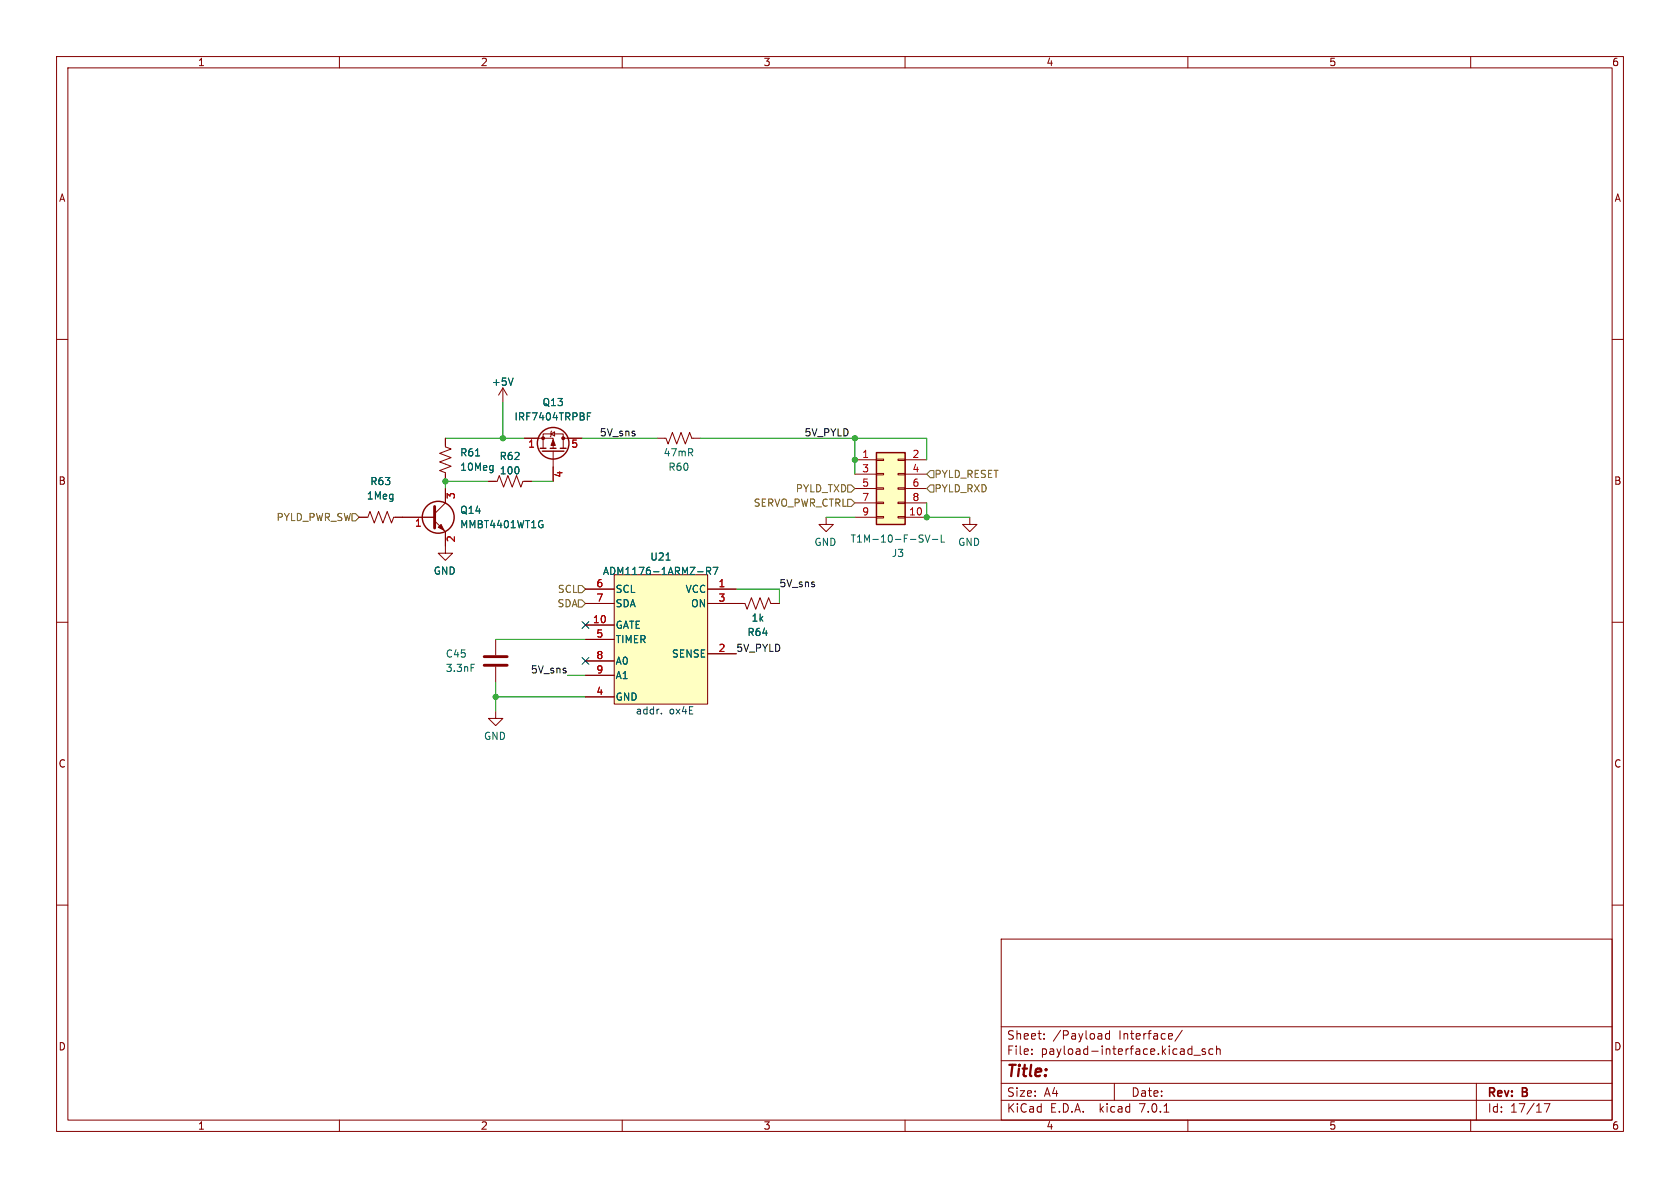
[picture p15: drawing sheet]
<svg xmlns="http://www.w3.org/2000/svg" width="297mm" height="210mm" viewBox="0 0 297 210" stroke-linecap="round" stroke-linejoin="round" font-family="sans-serif">
<defs><g id="words">
<text font-size="2.8" fill="#840000" x="178" y="190.8">Title:</text>
<g font-size="2.1" fill="#840000">
<text x="178" y="183.9">Sheet:</text>
<text x="186.2" y="183.9">/Payload</text>
<text x="197.8" y="183.9">Interface/</text>
<text x="178" y="186.6">File:</text>
<text x="184" y="186.6">payload-interface.kicad_sch</text>
<text x="178" y="196.8">KiCad</text>
<text x="178" y="194">Size:</text>
<text x="184.6" y="194">A4</text>
<text x="185.7" y="196.8">E.D.A.</text>
<text x="194.4" y="196.8">kicad</text>
<text x="200" y="194">Date:</text>
<text x="201.5" y="196.8">7.0.1</text>
<text x="263" y="194.2">Rev:</text>
<text x="263" y="196.8">Id:</text>
<text x="267" y="196.8">17/17</text>
<text x="269.2" y="194.2">B</text>
</g>
<g font-size="1.8" fill="#840000">
<text x="35" y="11.8">1</text>
<text x="85" y="11.8">2</text>
<text x="135" y="11.8">3</text>
<text x="185" y="11.8">4</text>
<text x="235" y="11.8">5</text>
<text x="285" y="11.8">6</text>
<text x="10.4" y="35.8">A</text>
<text x="285.4" y="35.8">A</text>
<text x="10.3" y="85.8">B</text>
<text x="285.3" y="85.8">B</text>
<text x="10.3" y="135.8">C</text>
<text x="285.3" y="135.8">C</text>
<text x="10.3" y="185.8">D</text>
<text x="285.3" y="185.8">D</text>
<text x="35" y="199.8">1</text>
<text x="85" y="199.8">2</text>
<text x="135" y="199.8">3</text>
<text x="185" y="199.8">4</text>
<text x="235" y="199.8">5</text>
<text x="285" y="199.8">6</text>
</g>
<g font-size="1.8" fill="#006464">
<text x="86.9" y="68.3">+5V</text>
<text x="95.9" y="71.9">Q13</text>
<text x="90.9" y="74.5">IRF7404TRPBF</text>
<text x="81.3" y="80.8">R61</text>
<text x="81.3" y="83.4">10Meg</text>
<text x="88.3" y="81.5">R62</text>
<text x="117.3" y="80.8">47mR</text>
<text x="118.1" y="83.4">R60</text>
<text x="64.8" y="88.5">1Meg</text>
<text x="65.4" y="85.9">R63</text>
<text x="88.3" y="84">100</text>
<text x="81.3" y="91">Q14</text>
<text x="81.3" y="93.5">MMBT4401WT1G</text>
<text x="76.6" y="101.7">GND</text>
<text x="106.5" y="101.8">ADM1176-1ARMZ-R7</text>
<text x="114.9" y="99.3">U21</text>
<text x="143.9" y="96.7">GND</text>
<text x="150.3" y="96.1">T1M-10-F-SV-L</text>
<text x="157.6" y="98.6">J3</text>
<text x="169.3" y="96.7">GND</text>
<text x="108.8" y="105">SCL</text>
<text x="108.8" y="107.5">SDA</text>
<text x="121.1" y="105">VCC</text>
<text x="122.1" y="107.5">ON</text>
<text x="108.8" y="111.3">GATE</text>
<text x="108.8" y="113.9">TIMER</text>
<text x="132.1" y="112.6">R64</text>
<text x="132.8" y="110">1k</text>
<text x="78.7" y="116.4">C45</text>
<text x="78.7" y="118.9">3.3nF</text>
<text x="108.8" y="117.7">A0</text>
<text x="118.7" y="116.4">SENSE</text>
<text x="108.8" y="124">GND</text>
<text x="108.8" y="120.2">A1</text>
<text x="85.5" y="130.9">GND</text>
</g>
<g font-size="1.8" fill="#0f0f0f">
<text x="106" y="77.2">5V_sns</text>
<text x="142.2" y="77.2">5V_PYLD</text>
<text x="137.8" y="103.9">5V_sns</text>
<text x="93.7" y="119.1">5V_sns</text>
<text x="130.2" y="115.3">5V_PYLD</text>
</g>
<g font-size="1.8" fill="#a90000">
<text x="93.3" y="79.4">1</text>
<text x="100.9" y="79.4">5</text>
<text x="152.4" y="81">1</text>
<text x="152.4" y="83.6">3</text>
<text x="161.3" y="81">2</text>
<text x="161.3" y="83.6">4</text>
<text x="80.6" y="88.3" transform="rotate(-90 80.6 88.3)">3</text>
<text x="99.7" y="84.5" transform="rotate(-90 99.7 84.5)">4</text>
<text x="152.4" y="86.1">5</text>
<text x="152.4" y="88.6">7</text>
<text x="161.3" y="86.1">6</text>
<text x="161.3" y="88.6">8</text>
<text x="73.3" y="93.3">1</text>
<text x="80.6" y="95.9" transform="rotate(-90 80.6 95.9)">2</text>
<text x="152.4" y="91.2">9</text>
<text x="160.7" y="91.2">10</text>
<text x="105.4" y="103.9">6</text>
<text x="105.4" y="106.4">7</text>
<text x="127" y="103.9">1</text>
<text x="127" y="106.4">3</text>
<text x="104.8" y="110.2">10</text>
<text x="105.4" y="112.8">5</text>
<text x="105.4" y="116.6">8</text>
<text x="105.4" y="119.1">9</text>
<text x="127" y="115.3">2</text>
<text x="105.4" y="122.9">4</text>
</g>
<g font-size="1.8" fill="#725600">
<text x="133.1" y="89.7">SERVO_PWR_CTRL</text>
<text x="140.6" y="87.2">PYLD_TXD</text>
<text x="165.2" y="87.2">PYLD_RXD</text>
<text x="165.2" y="84.6">PYLD_RESET</text>
<text x="48.8" y="92.3">PYLD_PWR_SW</text>
<text x="98.4" y="107.5">SDA</text>
<text x="98.5" y="105">SCL</text>
</g>
<g font-size="1.8" fill="#0000c2">
<text x="112.4" y="126.4">addr.</text>
<text x="118.3" y="126.4">ox4E</text>
</g>
</g></defs>
<g fill="none" stroke="#840000" stroke-width=".18">
<path d="M10 10h277v190h-277zM12 12h273v186h-273zM60 10v2M110 10v2M160 10v2M210 10v2M260 10v2M10 60h2M285 60h2M78.7 77.5v1.5l1.1 .4-2.1 .7 2.1 .8-2.1 .8 2.1 .7-2.1 .8 1 .4v1.5M88.9 68.6l.8 1.3M88.9 68.6v2.5"/>
<path d="M88.9 68.6l-.8 1.3M92.7 77.5h5.1v1.7M96 79.2v-2.5h3.6v2.5M97.4 76.7l.6-.4v.8zM97.5 76.2l-.1 .1v.8l-.1 .1M97.8 79.8v5.3M99.6 77.5h3.3M116.2 77.5h1.5l.4 1 .8-2 .7 2 .8-2 .8 2 .7-2 .4 1h1.5M63.5 91.4h1.5l.4-1 .8 2.1 .7-2.1 .8 2.1 .8-2.1 .7 2.1 .4-1.1h7.2M76.8 92.1l1.9 1.9v3.8h-1.2l1.2 1.3 1.3-1.3h-1.3M78.7 86.4v2.5l-1.9 1.9M86.4 85.1h1.5l.4-1 .7 2 .8-2 .8 2 .7-2 .8 2 .4-1h1.5"/>
<path d="M146 91.4v1.3h-1.2l1.2 1.3 1.3-1.3h-1.3M151.1 91.4h3.8M151.1 81.3h3.8M151.1 83.8h3.8M151.1 86.4h3.8M151.1 88.9h3.8M154.9 91.3h1.3v.3h-1.3zM154.9 88.8h1.3v.2h-1.3zM154.9 86.2h1.3v.3h-1.3zM154.9 83.7h1.3v.2h-1.3zM154.9 81.2h1.3v.2h-1.3zM158.7 91.3h1.3v.3h-1.3z"/>
<path d="M158.7 88.8h1.3v.2h-1.3zM158.7 86.2h1.3v.3h-1.3zM158.7 83.7h1.3v.2h-1.3zM158.7 81.2h1.3v.2h-1.3zM160 91.4h3.8M160 81.3h3.8M160 83.8h3.8M160 86.4h3.8M160 88.9h3.8M171.4 91.4v1.3h-1.2l1.2 1.3 1.3-1.3h-1.3M10 110h2M87.6 113v2.8"/>
<path d="M87.6 117.9v2.8M103.5 104.1h5.1M103.5 110.5h5.1M103.5 106.7h5.1M103.5 113h5.1M103.5 116.8h5.1M103.5 119.4h5.1M108.6 101.6h16.5v22.9h-16.5zM125.1 106.7h6.6l.4 1 .7-2 .8 2 .8-2 .7 2 .8-2 .4 1h1.5M125.1 104.1h5.1M125.1 115.6h5.1M285 110h2"/>
<path d="M87.6 125.7v1.3h-1.2l1.2 1.3 1.3-1.3h-1.3M103.5 123.2h5.1M10 160h2M285 160h2M177 166h108v32h-108zM60 198v2M110 198v2M160 198v2M177 194.5h108M177 191.5h108M177 187.5h108M177 181.5h108"/>
<path d="M182.4 186.3v.1M182.4 185.5v.1M184.6 183.6v.1M184.6 182.8v.1M196.1 182.2v1.5M196.1 182.8l-.4-.1-.3 .3v.4l.2 .2h.5M197 191.5v3M205.8 196.6h.8M207.2 182.8l.1 .3-.7 .1M209 182.1l-1.3 2M210 198v2M210.3 185.4l.4 .1"/>
<path d="M210.7 184.9v1.5M210.7 186.3l-.4 .1M211.1 186.5h1.1M213.1 185.5l-.4-.1-.2 .2 .1 .2 .5 .2v.3h-.6M214.4 185.5l-.4-.1-.3 .3v.4l.2 .2h.5M215.1 185.5l.2-.1 .3 .1 .1 .9M215.1 184.9v1.5M260 198v2M261 191.5v6.5M273 195.1h1l-.6 1.5"/>
</g>
<path d="M76.8 89.5v3.8M85.6 117.6h4.1M85.6 116.1h4.1" fill="none" stroke="#840000" stroke-width=".51"/>
<g fill="#840000" stroke="#840000" stroke-width=".18">
<path d="M77.5 93.2l.5-.5 .5 1z"/>
<path d="M97.8 77.7l.4 1h-.8z"/>
<circle cx="96" cy="77.5" r=".25"/>
<circle cx="99.6" cy="77.5" r=".25"/>
</g>
<g fill="none" stroke="#840000" stroke-width=".25">
<path d="M95.5 79.2h1M95.9 79.8h3.8M97.3 79.2h1M99.1 79.2h1M154.9 80h5.1v12.7h-5.1z"/>
<circle cx="97.8" cy="78.4" r="2.79"/>
<circle cx="77.5" cy="91.4" r="2.82"/>
</g>
<g fill="none" stroke="#006464" stroke-width=".18">
<path d="M90.7 66.8l-.4 1.3M103.8 73.6h.5M103.8 73h.6M117.7 99h.8M163 94.6h.2M163.1 95.4v.3M163.6 94.6l.4 1.2 .4-1.2M164.8 95.4h1M166.4 94.6v1.2h.6M83.3 117.4h.6M124.9 100.9h.6l.1-.2v-.3l-.7-.1v1.3M125.2 100.9l.4 .7"/>
<path d="M126.1 100.3h.8l-.5 1.3"/>
</g>
<g fill="#ffffc2" stroke="#ffffc2" stroke-width=".18">
<path d="M108.6 101.6h16.5v22.9h-16.5z"/>
<path d="M154.9 80h5.1v12.7h-5.1z"/>
</g>
<path d="M62.2 90.8h.7l.6 .6-.6 .7h-.7zM149.9 85.7h.6l.6 .7-.6 .6h-.6zM149.9 88.3h.6l.6 .6-.6 .6h-.6zM164.5 85.7h.6v1.3h-.6l-.7-.6zM164.5 83.2h.6v1.3h-.6l-.7-.7zM102.2 103.5h.7l.6 .6-.6 .7h-.7zM102.2 106h.7l.6 .7-.6 .6h-.7z" fill="none" stroke="#725600" stroke-width=".18"/>
<path d="M116.9 126.1v.1" fill="none" stroke="#0000c2" stroke-width=".18"/>
<g fill="none" stroke="#009600" stroke-width=".18">
<path d="M78.7 77.5h14M88.9 71.1v6.4M102.9 77.5h13.3M123.8 77.5h40v3.8M151.1 77.5v6.3M86.4 85.1h-7.7v1.3M94 85.1h3.8M146 91.4h5.1M163.8 88.9v2.5h7.6M87.6 113h15.9M100.3 119.4h3.2M130.2 104.1h7.6v2.6"/>
<path d="M87.6 123.2h15.9M87.6 120.7v5"/>
</g>
<path d="M102.9 109.9l1.2 1.2M102.9 116.2l1.2 1.2M104.1 109.9l-1.2 1.2M104.1 116.2l-1.2 1.2" fill="none" stroke="#000084" stroke-width=".18"/>
<g fill="#009600" stroke="#009600" stroke-width=".18">
<circle cx="88.9" cy="77.5" r=".46"/>
<circle cx="78.7" cy="85.1" r=".46"/>
<circle cx="87.6" cy="123.2" r=".46"/>
<circle cx="151.1" cy="77.5" r=".46"/>
<circle cx="163.8" cy="91.4" r=".46"/>
<circle cx="151.1" cy="81.3" r=".46"/>
</g>
<use href="#words"/>
</svg>
